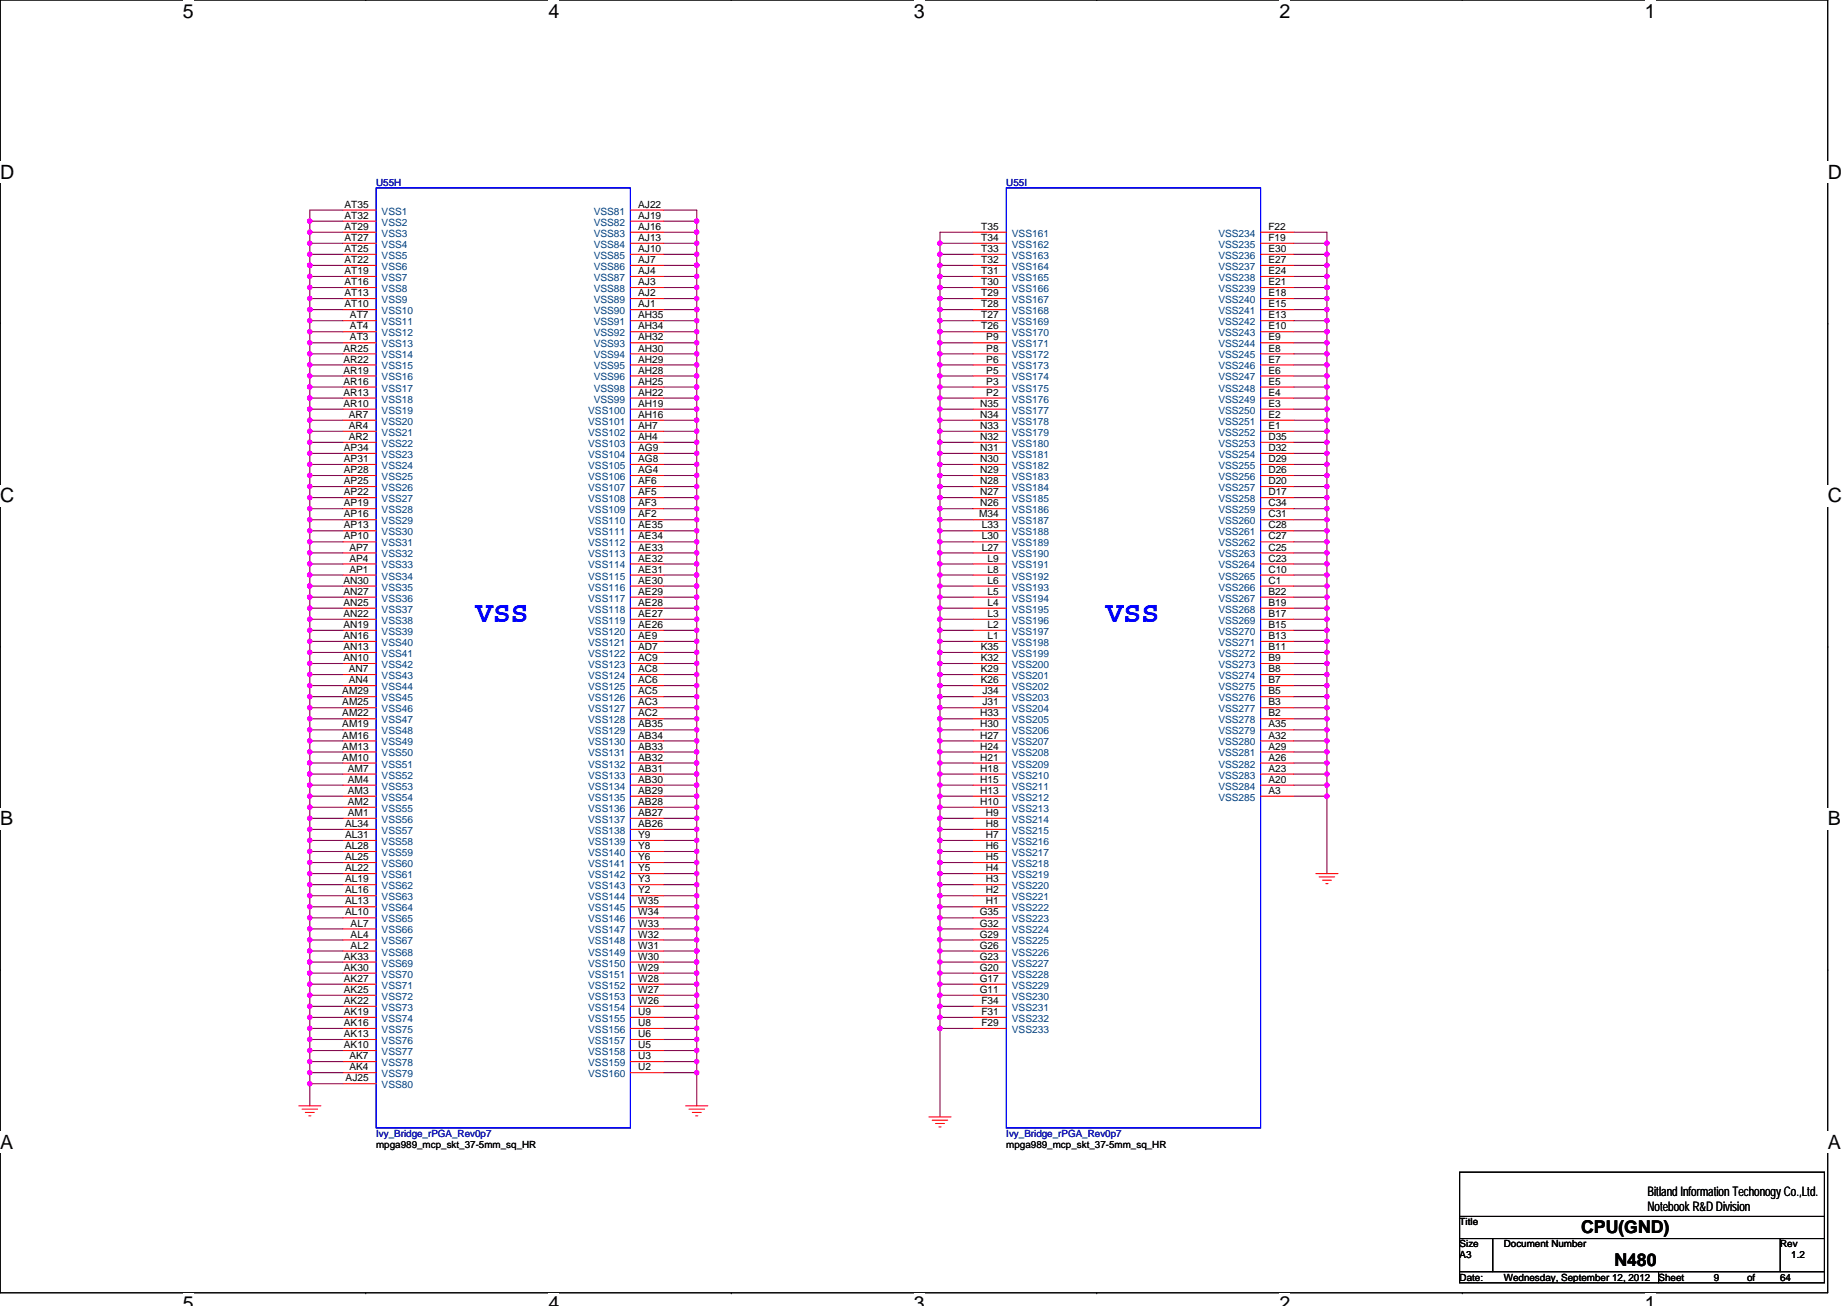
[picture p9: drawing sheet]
<svg xmlns="http://www.w3.org/2000/svg" width="297mm" height="210mm" viewBox="0 0 297 210" stroke-linecap="round" stroke-linejoin="round" font-family="sans-serif">
<defs><g id="words">
<g font-size="4.8" fill="#00f">
<text x="76.5" y="100">VSS</text>
<text x="177.8" y="100">VSS</text>
</g>
<g font-size="3.2">
<text x="29.4" y="2.8">5</text>
<text x="88.2" y="2.8">4</text>
<text x="147" y="2.8">3</text>
<text x="205.8" y="2.8">2</text>
<text x="264.5" y="2.8">1</text>
<text x="0" y="28.8">D</text>
<text x="293.9" y="28.8">D</text>
<text x="0" y="80.8">C</text>
<text x="293.9" y="80.8">C</text>
<text x="0" y="132.7">B</text>
<text x="293.9" y="132.7">B</text>
<text x="0" y="184.7">A</text>
<text x="293.9" y="184.7">A</text>
<text x="29.4" y="210.7">5</text>
<text x="88.2" y="210.7">4</text>
<text x="147" y="210.7">3</text>
<text x="205.8" y="210.7">2</text>
<text x="264.5" y="210.7">1</text>
</g>
<g font-size="2.8">
<text x="254.3" y="198.2">CPU(GND)</text>
<text x="259.6" y="203.6">N480</text>
</g>
<g font-size="2.1">
<text x="265" y="192.2">Bitland Information Techonogy Co.,Ltd.</text>
<text x="265" y="194.7">Notebook R&amp;D Division</text>
</g>
<g font-size="1.6" fill="#000080">
<text x="60.5" y="29.9">U55H</text>
<text x="161.8" y="29.9">U55I</text>
<text x="60.5" y="182.8">Ivy_Bridge_rPGA_Rev0p7</text>
<text x="161.8" y="182.8">Ivy_Bridge_rPGA_Rev0p7</text>
</g>
<g font-size="1.6">
<text x="55.4" y="33.4">AT35</text>
<text x="55.4" y="35.2">AT32</text>
<text x="102.6" y="33.4">AJ22</text>
<text x="102.6" y="35.2">AJ19</text>
<text x="55.4" y="37">AT29</text>
<text x="55.4" y="38.7">AT27</text>
<text x="55.4" y="40.5">AT25</text>
<text x="102.6" y="37">AJ16</text>
<text x="102.6" y="38.7">AJ13</text>
<text x="102.6" y="40.5">AJ10</text>
<text x="157.8" y="37">T35</text>
<text x="157.8" y="38.7">T34</text>
<text x="157.8" y="40.5">T33</text>
<text x="204" y="37">F22</text>
<text x="204" y="38.7">F19</text>
<text x="204" y="40.5">E30</text>
<text x="55.4" y="42.3">AT22</text>
<text x="55.4" y="44.1">AT19</text>
<text x="55.4" y="45.8">AT16</text>
<text x="55.4" y="47.6">AT13</text>
<text x="102.6" y="42.3">AJ7</text>
<text x="102.6" y="44.1">AJ4</text>
<text x="102.6" y="45.8">AJ3</text>
<text x="102.6" y="47.6">AJ2</text>
<text x="157.8" y="42.3">T32</text>
<text x="157.8" y="44.1">T31</text>
<text x="157.8" y="45.8">T30</text>
<text x="157.8" y="47.6">T29</text>
<text x="204" y="42.3">E27</text>
<text x="204" y="44.1">E24</text>
<text x="204" y="45.8">E21</text>
<text x="204" y="47.6">E18</text>
<text x="55.4" y="49.4">AT10</text>
<text x="56.3" y="51.2">AT7</text>
<text x="56.3" y="53">AT4</text>
<text x="102.6" y="49.4">AJ1</text>
<text x="102.6" y="51.2">AH35</text>
<text x="102.6" y="53">AH34</text>
<text x="157.8" y="49.4">T28</text>
<text x="157.8" y="51.2">T27</text>
<text x="157.8" y="53">T26</text>
<text x="204" y="49.4">E15</text>
<text x="204" y="51.2">E13</text>
<text x="204" y="53">E10</text>
<text x="55.2" y="56.5">AR25</text>
<text x="55.2" y="58.3">AR22</text>
<text x="56.3" y="54.7">AT3</text>
<text x="102.6" y="54.7">AH32</text>
<text x="102.6" y="56.5">AH30</text>
<text x="102.6" y="58.3">AH29</text>
<text x="158.6" y="54.7">P9</text>
<text x="158.6" y="56.5">P8</text>
<text x="158.6" y="58.3">P6</text>
<text x="204" y="54.7">E9</text>
<text x="204" y="56.5">E8</text>
<text x="204" y="58.3">E7</text>
<text x="55.2" y="60.1">AR19</text>
<text x="55.2" y="61.8">AR16</text>
<text x="55.2" y="63.6">AR13</text>
<text x="55.2" y="65.4">AR10</text>
<text x="102.6" y="60.1">AH28</text>
<text x="102.6" y="61.8">AH25</text>
<text x="102.6" y="63.6">AH22</text>
<text x="102.6" y="65.4">AH19</text>
<text x="157.6" y="65.4">N35</text>
<text x="158.6" y="60.1">P5</text>
<text x="158.6" y="61.8">P3</text>
<text x="158.6" y="63.6">P2</text>
<text x="204" y="60.1">E6</text>
<text x="204" y="61.8">E5</text>
<text x="204" y="63.6">E4</text>
<text x="204" y="65.4">E3</text>
<text x="56.1" y="67.2">AR7</text>
<text x="56.1" y="69">AR4</text>
<text x="56.1" y="70.7">AR2</text>
<text x="102.6" y="67.2">AH16</text>
<text x="102.6" y="69">AH7</text>
<text x="102.6" y="70.7">AH4</text>
<text x="157.6" y="67.2">N34</text>
<text x="157.6" y="69">N33</text>
<text x="157.6" y="70.7">N32</text>
<text x="204" y="67.2">E2</text>
<text x="204" y="69">E1</text>
<text x="204" y="70.7">D35</text>
<text x="55.3" y="72.5">AP34</text>
<text x="55.3" y="74.3">AP31</text>
<text x="55.3" y="76.1">AP28</text>
<text x="55.3" y="77.9">AP25</text>
<text x="102.6" y="72.5">AG9</text>
<text x="102.6" y="74.3">AG8</text>
<text x="102.6" y="76.1">AG4</text>
<text x="102.6" y="77.9">AF6</text>
<text x="157.6" y="72.5">N31</text>
<text x="157.6" y="74.3">N30</text>
<text x="157.6" y="76.1">N29</text>
<text x="157.6" y="77.9">N28</text>
<text x="204" y="72.5">D32</text>
<text x="204" y="74.3">D29</text>
<text x="204" y="76.1">D26</text>
<text x="204" y="77.9">D20</text>
<text x="55.3" y="79.6">AP22</text>
<text x="55.3" y="81.4">AP19</text>
<text x="55.3" y="83.2">AP16</text>
<text x="102.6" y="79.6">AF5</text>
<text x="102.6" y="81.4">AF3</text>
<text x="102.6" y="83.2">AF2</text>
<text x="157.5" y="83.2">M34</text>
<text x="157.6" y="79.6">N27</text>
<text x="157.6" y="81.4">N26</text>
<text x="204" y="79.6">D17</text>
<text x="204" y="81.4">C34</text>
<text x="204" y="83.2">C31</text>
<text x="55.3" y="85">AP13</text>
<text x="55.3" y="86.7">AP10</text>
<text x="56.2" y="88.5">AP7</text>
<text x="102.6" y="85">AE35</text>
<text x="102.6" y="86.7">AE34</text>
<text x="102.6" y="88.5">AE33</text>
<text x="157.9" y="85">L33</text>
<text x="157.9" y="86.7">L30</text>
<text x="157.9" y="88.5">L27</text>
<text x="204" y="85">C28</text>
<text x="204" y="86.7">C27</text>
<text x="204" y="88.5">C25</text>
<text x="55.2" y="93.9">AN30</text>
<text x="55.2" y="95.6">AN27</text>
<text x="56.2" y="90.3">AP4</text>
<text x="56.2" y="92.1">AP1</text>
<text x="102.6" y="90.3">AE32</text>
<text x="102.6" y="92.1">AE31</text>
<text x="102.6" y="93.9">AE30</text>
<text x="102.6" y="95.6">AE29</text>
<text x="158.8" y="90.3">L9</text>
<text x="158.8" y="92.1">L8</text>
<text x="158.8" y="93.9">L6</text>
<text x="158.8" y="95.6">L5</text>
<text x="204" y="90.3">C23</text>
<text x="204" y="92.1">C10</text>
<text x="204" y="93.9">C1</text>
<text x="204" y="95.6">B22</text>
<text x="55.2" y="97.4">AN25</text>
<text x="55.2" y="99.2">AN22</text>
<text x="55.2" y="101">AN19</text>
<text x="102.6" y="97.4">AE28</text>
<text x="102.6" y="99.2">AE27</text>
<text x="102.6" y="101">AE26</text>
<text x="158.8" y="97.4">L4</text>
<text x="158.8" y="99.2">L3</text>
<text x="158.8" y="101">L2</text>
<text x="204" y="97.4">B19</text>
<text x="204" y="99.2">B17</text>
<text x="204" y="101">B15</text>
<text x="55.2" y="102.7">AN16</text>
<text x="55.2" y="104.5">AN13</text>
<text x="55.2" y="106.3">AN10</text>
<text x="102.6" y="102.7">AE9</text>
<text x="102.6" y="104.5">AD7</text>
<text x="102.6" y="106.3">AC9</text>
<text x="157.7" y="104.5">K35</text>
<text x="157.7" y="106.3">K32</text>
<text x="158.8" y="102.7">L1</text>
<text x="204" y="102.7">B13</text>
<text x="204" y="104.5">B11</text>
<text x="204" y="106.3">B9</text>
<text x="55.1" y="111.6">AM29</text>
<text x="55.1" y="113.4">AM25</text>
<text x="56.1" y="108.1">AN7</text>
<text x="56.1" y="109.9">AN4</text>
<text x="102.6" y="108.1">AC8</text>
<text x="102.6" y="109.9">AC6</text>
<text x="102.6" y="111.6">AC5</text>
<text x="102.6" y="113.4">AC3</text>
<text x="157.7" y="108.1">K29</text>
<text x="157.7" y="109.9">K26</text>
<text x="158" y="111.6">J34</text>
<text x="158" y="113.4">J31</text>
<text x="204" y="108.1">B8</text>
<text x="204" y="109.9">B7</text>
<text x="204" y="111.6">B5</text>
<text x="204" y="113.4">B3</text>
<text x="55.1" y="115.2">AM22</text>
<text x="55.1" y="117">AM19</text>
<text x="55.1" y="118.7">AM16</text>
<text x="102.6" y="115.2">AC2</text>
<text x="102.6" y="117">AB35</text>
<text x="102.6" y="118.7">AB34</text>
<text x="157.6" y="115.2">H33</text>
<text x="157.6" y="117">H30</text>
<text x="157.6" y="118.7">H27</text>
<text x="204" y="115.2">B2</text>
<text x="204" y="117">A35</text>
<text x="204" y="118.7">A32</text>
<text x="55.1" y="120.5">AM13</text>
<text x="55.1" y="122.3">AM10</text>
<text x="55.9" y="124.1">AM7</text>
<text x="55.9" y="125.9">AM4</text>
<text x="102.6" y="120.5">AB33</text>
<text x="102.6" y="122.3">AB32</text>
<text x="102.6" y="124.1">AB31</text>
<text x="102.6" y="125.9">AB30</text>
<text x="157.6" y="120.5">H24</text>
<text x="157.6" y="122.3">H21</text>
<text x="157.6" y="124.1">H18</text>
<text x="157.6" y="125.9">H15</text>
<text x="204" y="120.5">A29</text>
<text x="204" y="122.3">A26</text>
<text x="204" y="124.1">A23</text>
<text x="204" y="125.9">A20</text>
<text x="55.9" y="127.6">AM3</text>
<text x="55.9" y="129.4">AM2</text>
<text x="55.9" y="131.2">AM1</text>
<text x="102.6" y="127.6">AB29</text>
<text x="102.6" y="129.4">AB28</text>
<text x="102.6" y="131.2">AB27</text>
<text x="157.6" y="127.6">H13</text>
<text x="157.6" y="129.4">H10</text>
<text x="158.5" y="131.2">H9</text>
<text x="204" y="127.6">A3</text>
<text x="55.5" y="133">AL34</text>
<text x="55.5" y="134.7">AL31</text>
<text x="55.5" y="136.5">AL28</text>
<text x="102.6" y="133">AB26</text>
<text x="102.6" y="134.7">Y9</text>
<text x="102.6" y="136.5">Y8</text>
<text x="158.5" y="133">H8</text>
<text x="158.5" y="134.7">H7</text>
<text x="158.5" y="136.5">H6</text>
<text x="55.5" y="138.3">AL25</text>
<text x="55.5" y="140.1">AL22</text>
<text x="55.5" y="141.9">AL19</text>
<text x="55.5" y="143.6">AL16</text>
<text x="102.6" y="138.3">Y6</text>
<text x="102.6" y="140.1">Y5</text>
<text x="102.6" y="141.9">Y3</text>
<text x="102.6" y="143.6">Y2</text>
<text x="158.5" y="138.3">H5</text>
<text x="158.5" y="140.1">H4</text>
<text x="158.5" y="141.9">H3</text>
<text x="158.5" y="143.6">H2</text>
<text x="55.5" y="145.4">AL13</text>
<text x="55.5" y="147.2">AL10</text>
<text x="56.4" y="149">AL7</text>
<text x="102.6" y="145.4">W35</text>
<text x="102.6" y="147.2">W34</text>
<text x="102.6" y="149">W33</text>
<text x="157.6" y="147.2">G35</text>
<text x="157.6" y="149">G32</text>
<text x="158.5" y="145.4">H1</text>
<text x="55.3" y="154.3">AK33</text>
<text x="56.4" y="150.7">AL4</text>
<text x="56.4" y="152.5">AL2</text>
<text x="102.6" y="150.7">W32</text>
<text x="102.6" y="152.5">W31</text>
<text x="102.6" y="154.3">W30</text>
<text x="157.6" y="150.7">G29</text>
<text x="157.6" y="152.5">G26</text>
<text x="157.6" y="154.3">G23</text>
<text x="55.3" y="156.1">AK30</text>
<text x="55.3" y="157.9">AK27</text>
<text x="55.3" y="159.6">AK25</text>
<text x="55.3" y="161.4">AK22</text>
<text x="102.6" y="156.1">W29</text>
<text x="102.6" y="157.9">W28</text>
<text x="102.6" y="159.6">W27</text>
<text x="102.6" y="161.4">W26</text>
<text x="157.6" y="156.1">G20</text>
<text x="157.6" y="157.9">G17</text>
<text x="157.6" y="159.6">G11</text>
<text x="157.8" y="161.4">F34</text>
<text x="55.3" y="163.2">AK19</text>
<text x="55.3" y="165">AK16</text>
<text x="55.3" y="166.8">AK13</text>
<text x="102.6" y="163.2">U9</text>
<text x="102.6" y="165">U8</text>
<text x="102.6" y="166.8">U6</text>
<text x="157.8" y="163.2">F31</text>
<text x="157.8" y="165">F29</text>
<text x="55.3" y="168.5">AK10</text>
<text x="55.6" y="173.9">AJ25</text>
<text x="56.2" y="170.3">AK7</text>
<text x="56.2" y="172.1">AK4</text>
<text x="102.6" y="168.5">U5</text>
<text x="102.6" y="170.3">U3</text>
<text x="102.6" y="172.1">U2</text>
<text x="60.5" y="184.6">mpga989_mcp_skt_37-5mm_sq_HR</text>
<text x="161.8" y="184.6">mpga989_mcp_skt_37-5mm_sq_HR</text>
<text x="234.7" y="197">Title</text>
<text x="234.7" y="202.3">A3</text>
<text x="234.7" y="200.6">Size</text>
<text x="241.8" y="200.6">Document Number</text>
<text x="286.3" y="200.6">Rev</text>
<text x="288.1" y="202.3">1.2</text>
<text x="234.7" y="205.9">Date:</text>
<text x="241.8" y="205.9">Wednesday, September 12, 2012</text>
<text x="266.7" y="205.9">Sheet</text>
<text x="275.6" y="205.9">9</text>
<text x="281" y="205.9">of</text>
<text x="286.3" y="205.9">64</text>
</g>
<g font-size="1.6" fill="#004080">
<text x="61.4" y="34.5">VSS1</text>
<text x="95.5" y="34.5">VSS81</text>
<text x="61.4" y="36.3">VSS2</text>
<text x="61.4" y="38.1">VSS3</text>
<text x="61.4" y="39.8">VSS4</text>
<text x="61.4" y="41.6">VSS5</text>
<text x="95.5" y="36.3">VSS82</text>
<text x="95.5" y="38.1">VSS83</text>
<text x="95.5" y="39.8">VSS84</text>
<text x="95.5" y="41.6">VSS85</text>
<text x="162.7" y="38.1">VSS161</text>
<text x="162.7" y="39.8">VSS162</text>
<text x="162.7" y="41.6">VSS163</text>
<text x="195.9" y="38.1">VSS234</text>
<text x="195.9" y="39.8">VSS235</text>
<text x="195.9" y="41.6">VSS236</text>
<text x="61.4" y="43.4">VSS6</text>
<text x="61.4" y="45.2">VSS7</text>
<text x="61.4" y="46.9">VSS8</text>
<text x="95.5" y="43.4">VSS86</text>
<text x="95.5" y="45.2">VSS87</text>
<text x="95.5" y="46.9">VSS88</text>
<text x="162.7" y="43.4">VSS164</text>
<text x="162.7" y="45.2">VSS165</text>
<text x="162.7" y="46.9">VSS166</text>
<text x="195.9" y="43.4">VSS237</text>
<text x="195.9" y="45.2">VSS238</text>
<text x="195.9" y="46.9">VSS239</text>
<text x="61.4" y="48.7">VSS9</text>
<text x="61.4" y="50.5">VSS10</text>
<text x="61.4" y="52.3">VSS11</text>
<text x="95.5" y="48.7">VSS89</text>
<text x="95.5" y="50.5">VSS90</text>
<text x="95.5" y="52.3">VSS91</text>
<text x="162.7" y="48.7">VSS167</text>
<text x="162.7" y="50.5">VSS168</text>
<text x="162.7" y="52.3">VSS169</text>
<text x="195.9" y="48.7">VSS240</text>
<text x="195.9" y="50.5">VSS241</text>
<text x="195.9" y="52.3">VSS242</text>
<text x="61.4" y="54.1">VSS12</text>
<text x="61.4" y="55.8">VSS13</text>
<text x="61.4" y="57.6">VSS14</text>
<text x="61.4" y="59.4">VSS15</text>
<text x="95.5" y="54.1">VSS92</text>
<text x="95.5" y="55.8">VSS93</text>
<text x="95.5" y="57.6">VSS94</text>
<text x="95.5" y="59.4">VSS95</text>
<text x="162.7" y="54.1">VSS170</text>
<text x="162.7" y="55.8">VSS171</text>
<text x="162.7" y="57.6">VSS172</text>
<text x="162.7" y="59.4">VSS173</text>
<text x="195.9" y="54.1">VSS243</text>
<text x="195.9" y="55.8">VSS244</text>
<text x="195.9" y="57.6">VSS245</text>
<text x="195.9" y="59.4">VSS246</text>
<text x="61.4" y="61.2">VSS16</text>
<text x="61.4" y="62.9">VSS17</text>
<text x="61.4" y="64.7">VSS18</text>
<text x="95.5" y="61.2">VSS96</text>
<text x="95.5" y="62.9">VSS98</text>
<text x="95.5" y="64.7">VSS99</text>
<text x="162.7" y="61.2">VSS174</text>
<text x="162.7" y="62.9">VSS175</text>
<text x="162.7" y="64.7">VSS176</text>
<text x="195.9" y="61.2">VSS247</text>
<text x="195.9" y="62.9">VSS248</text>
<text x="195.9" y="64.7">VSS249</text>
<text x="61.4" y="66.5">VSS19</text>
<text x="61.4" y="68.3">VSS20</text>
<text x="61.4" y="70.1">VSS21</text>
<text x="61.4" y="71.8">VSS22</text>
<text x="94.6" y="66.5">VSS100</text>
<text x="94.6" y="68.3">VSS101</text>
<text x="94.6" y="70.1">VSS102</text>
<text x="94.6" y="71.8">VSS103</text>
<text x="162.7" y="66.5">VSS177</text>
<text x="162.7" y="68.3">VSS178</text>
<text x="162.7" y="70.1">VSS179</text>
<text x="162.7" y="71.8">VSS180</text>
<text x="195.9" y="66.5">VSS250</text>
<text x="195.9" y="68.3">VSS251</text>
<text x="195.9" y="70.1">VSS252</text>
<text x="195.9" y="71.8">VSS253</text>
<text x="61.4" y="73.6">VSS23</text>
<text x="61.4" y="75.4">VSS24</text>
<text x="61.4" y="77.2">VSS25</text>
<text x="94.6" y="73.6">VSS104</text>
<text x="94.6" y="75.4">VSS105</text>
<text x="94.6" y="77.2">VSS106</text>
<text x="162.7" y="73.6">VSS181</text>
<text x="162.7" y="75.4">VSS182</text>
<text x="162.7" y="77.2">VSS183</text>
<text x="195.9" y="73.6">VSS254</text>
<text x="195.9" y="75.4">VSS255</text>
<text x="195.9" y="77.2">VSS256</text>
<text x="61.4" y="79">VSS26</text>
<text x="61.4" y="80.7">VSS27</text>
<text x="61.4" y="82.5">VSS28</text>
<text x="94.6" y="79">VSS107</text>
<text x="94.6" y="80.7">VSS108</text>
<text x="94.6" y="82.5">VSS109</text>
<text x="162.7" y="79">VSS184</text>
<text x="162.7" y="80.7">VSS185</text>
<text x="162.7" y="82.5">VSS186</text>
<text x="195.9" y="79">VSS257</text>
<text x="195.9" y="80.7">VSS258</text>
<text x="195.9" y="82.5">VSS259</text>
<text x="61.4" y="84.3">VSS29</text>
<text x="61.4" y="86.1">VSS30</text>
<text x="61.4" y="87.8">VSS31</text>
<text x="61.4" y="89.6">VSS32</text>
<text x="94.6" y="84.3">VSS110</text>
<text x="94.6" y="86.1">VSS111</text>
<text x="94.6" y="87.8">VSS112</text>
<text x="94.6" y="89.6">VSS113</text>
<text x="162.7" y="84.3">VSS187</text>
<text x="162.7" y="86.1">VSS188</text>
<text x="162.7" y="87.8">VSS189</text>
<text x="162.7" y="89.6">VSS190</text>
<text x="195.9" y="84.3">VSS260</text>
<text x="195.9" y="86.1">VSS261</text>
<text x="195.9" y="87.8">VSS262</text>
<text x="195.9" y="89.6">VSS263</text>
<text x="61.4" y="91.4">VSS33</text>
<text x="61.4" y="93.2">VSS34</text>
<text x="61.4" y="95">VSS35</text>
<text x="94.6" y="91.4">VSS114</text>
<text x="94.6" y="93.2">VSS115</text>
<text x="94.6" y="95">VSS116</text>
<text x="162.7" y="91.4">VSS191</text>
<text x="162.7" y="93.2">VSS192</text>
<text x="162.7" y="95">VSS193</text>
<text x="195.9" y="91.4">VSS264</text>
<text x="195.9" y="93.2">VSS265</text>
<text x="195.9" y="95">VSS266</text>
<text x="61.4" y="96.7">VSS36</text>
<text x="61.4" y="98.5">VSS37</text>
<text x="61.4" y="100.3">VSS38</text>
<text x="94.6" y="96.7">VSS117</text>
<text x="94.6" y="98.5">VSS118</text>
<text x="94.6" y="100.3">VSS119</text>
<text x="162.7" y="96.7">VSS194</text>
<text x="162.7" y="98.5">VSS195</text>
<text x="162.7" y="100.3">VSS196</text>
<text x="195.9" y="96.7">VSS267</text>
<text x="195.9" y="98.5">VSS268</text>
<text x="195.9" y="100.3">VSS269</text>
<text x="61.4" y="102.1">VSS39</text>
<text x="61.4" y="103.8">VSS40</text>
<text x="61.4" y="105.6">VSS41</text>
<text x="61.4" y="107.4">VSS42</text>
<text x="94.6" y="102.1">VSS120</text>
<text x="94.6" y="103.8">VSS121</text>
<text x="94.6" y="105.6">VSS122</text>
<text x="94.6" y="107.4">VSS123</text>
<text x="162.7" y="102.1">VSS197</text>
<text x="162.7" y="103.8">VSS198</text>
<text x="162.7" y="105.6">VSS199</text>
<text x="162.7" y="107.4">VSS200</text>
<text x="195.9" y="102.1">VSS270</text>
<text x="195.9" y="103.8">VSS271</text>
<text x="195.9" y="105.6">VSS272</text>
<text x="195.9" y="107.4">VSS273</text>
<text x="61.4" y="109.2">VSS43</text>
<text x="61.4" y="111">VSS44</text>
<text x="61.4" y="112.7">VSS45</text>
<text x="94.6" y="109.2">VSS124</text>
<text x="94.6" y="111">VSS125</text>
<text x="94.6" y="112.7">VSS126</text>
<text x="162.7" y="109.2">VSS201</text>
<text x="162.7" y="111">VSS202</text>
<text x="162.7" y="112.7">VSS203</text>
<text x="195.9" y="109.2">VSS274</text>
<text x="195.9" y="111">VSS275</text>
<text x="195.9" y="112.7">VSS276</text>
<text x="61.4" y="114.5">VSS46</text>
<text x="61.4" y="116.3">VSS47</text>
<text x="61.4" y="118.1">VSS48</text>
<text x="61.4" y="119.8">VSS49</text>
<text x="94.6" y="114.5">VSS127</text>
<text x="94.6" y="116.3">VSS128</text>
<text x="94.6" y="118.1">VSS129</text>
<text x="94.6" y="119.8">VSS130</text>
<text x="162.7" y="114.5">VSS204</text>
<text x="162.7" y="116.3">VSS205</text>
<text x="162.7" y="118.1">VSS206</text>
<text x="162.7" y="119.8">VSS207</text>
<text x="195.9" y="114.5">VSS277</text>
<text x="195.9" y="116.3">VSS278</text>
<text x="195.9" y="118.1">VSS279</text>
<text x="195.9" y="119.8">VSS280</text>
<text x="61.4" y="121.6">VSS50</text>
<text x="61.4" y="123.4">VSS51</text>
<text x="61.4" y="125.2">VSS52</text>
<text x="94.6" y="121.6">VSS131</text>
<text x="94.6" y="123.4">VSS132</text>
<text x="94.6" y="125.2">VSS133</text>
<text x="162.7" y="121.6">VSS208</text>
<text x="162.7" y="123.4">VSS209</text>
<text x="162.7" y="125.2">VSS210</text>
<text x="195.9" y="121.6">VSS281</text>
<text x="195.9" y="123.4">VSS282</text>
<text x="195.9" y="125.2">VSS283</text>
<text x="61.4" y="127">VSS53</text>
<text x="61.4" y="128.7">VSS54</text>
<text x="61.4" y="130.5">VSS55</text>
<text x="94.6" y="127">VSS134</text>
<text x="94.6" y="128.7">VSS135</text>
<text x="94.6" y="130.5">VSS136</text>
<text x="162.7" y="127">VSS211</text>
<text x="162.7" y="128.7">VSS212</text>
<text x="162.7" y="130.5">VSS213</text>
<text x="195.9" y="127">VSS284</text>
<text x="195.9" y="128.7">VSS285</text>
<text x="61.4" y="132.3">VSS56</text>
<text x="61.4" y="134.1">VSS57</text>
<text x="61.4" y="135.8">VSS58</text>
<text x="61.4" y="137.6">VSS59</text>
<text x="94.6" y="132.3">VSS137</text>
<text x="94.6" y="134.1">VSS138</text>
<text x="94.6" y="135.8">VSS139</text>
<text x="94.6" y="137.6">VSS140</text>
<text x="162.7" y="132.3">VSS214</text>
<text x="162.7" y="134.1">VSS215</text>
<text x="162.7" y="135.8">VSS216</text>
<text x="162.7" y="137.6">VSS217</text>
<text x="61.4" y="139.4">VSS60</text>
<text x="61.4" y="141.2">VSS61</text>
<text x="61.4" y="143">VSS62</text>
<text x="94.6" y="139.4">VSS141</text>
<text x="94.6" y="141.2">VSS142</text>
<text x="94.6" y="143">VSS143</text>
<text x="162.7" y="139.4">VSS218</text>
<text x="162.7" y="141.2">VSS219</text>
<text x="162.7" y="143">VSS220</text>
<text x="61.4" y="144.7">VSS63</text>
<text x="61.4" y="146.5">VSS64</text>
<text x="61.4" y="148.3">VSS65</text>
<text x="94.6" y="144.7">VSS144</text>
<text x="94.6" y="146.5">VSS145</text>
<text x="94.6" y="148.3">VSS146</text>
<text x="162.7" y="144.7">VSS221</text>
<text x="162.7" y="146.5">VSS222</text>
<text x="162.7" y="148.3">VSS223</text>
<text x="61.4" y="150.1">VSS66</text>
<text x="61.4" y="151.8">VSS67</text>
<text x="61.4" y="153.6">VSS68</text>
<text x="61.4" y="155.4">VSS69</text>
<text x="94.6" y="150.1">VSS147</text>
<text x="94.6" y="151.8">VSS148</text>
<text x="94.6" y="153.6">VSS149</text>
<text x="94.6" y="155.4">VSS150</text>
<text x="162.7" y="150.1">VSS224</text>
<text x="162.7" y="151.8">VSS225</text>
<text x="162.7" y="153.6">VSS226</text>
<text x="162.7" y="155.4">VSS227</text>
<text x="61.4" y="157.2">VSS70</text>
<text x="61.4" y="159">VSS71</text>
<text x="61.4" y="160.7">VSS72</text>
<text x="94.6" y="157.2">VSS151</text>
<text x="94.6" y="159">VSS152</text>
<text x="94.6" y="160.7">VSS153</text>
<text x="162.7" y="157.2">VSS228</text>
<text x="162.7" y="159">VSS229</text>
<text x="162.7" y="160.7">VSS230</text>
<text x="61.4" y="162.5">VSS73</text>
<text x="61.4" y="164.3">VSS74</text>
<text x="61.4" y="166.1">VSS75</text>
<text x="61.4" y="167.9">VSS76</text>
<text x="94.6" y="162.5">VSS154</text>
<text x="94.6" y="164.3">VSS155</text>
<text x="94.6" y="166.1">VSS156</text>
<text x="94.6" y="167.9">VSS157</text>
<text x="162.7" y="162.5">VSS231</text>
<text x="162.7" y="164.3">VSS232</text>
<text x="162.7" y="166.1">VSS233</text>
<text x="61.4" y="169.6">VSS77</text>
<text x="61.4" y="171.4">VSS78</text>
<text x="61.4" y="173.2">VSS79</text>
<text x="94.6" y="169.6">VSS158</text>
<text x="94.6" y="171.4">VSS159</text>
<text x="94.6" y="173.2">VSS160</text>
<text x="61.4" y="175">VSS80</text>
</g>
</g></defs>
<path d="M0 0h293.9v207.9h-293.9z" fill="none" stroke="#000" stroke-width=".17"/>
<g fill="#fff">
<path d="M29.4 0h1.8v3.5h-1.8z"/>
<path d="M29.4 207.9h1.8v2h-1.8z"/>
</g>
<path d="M58.8 0h.1M58.8 207.9h.1" fill="none" stroke="#000" stroke-width=".17"/>
<g fill="#fff">
<path d="M88.2 0h1.8v3.5h-1.8z"/>
<path d="M88.2 207.9h1.8v2h-1.8z"/>
</g>
<path d="M117.6 0h.1M117.6 207.9h.1" fill="none" stroke="#000" stroke-width=".17"/>
<g fill="#fff">
<path d="M147 0h1.7v3.5h-1.7z"/>
<path d="M147 207.9h1.7v2h-1.7z"/>
</g>
<path d="M176.4 0h.1M176.4 207.9h.1" fill="none" stroke="#000" stroke-width=".17"/>
<g fill="#fff">
<path d="M205.8 0h1.7v3.5h-1.7z"/>
<path d="M205.8 207.9h1.7v2h-1.7z"/>
</g>
<path d="M235.2 0h.1M235.2 207.9h.1" fill="none" stroke="#000" stroke-width=".17"/>
<g fill="#fff">
<path d="M264.5 0h1.8v3.5h-1.8z"/>
<path d="M264.5 207.9h1.8v2h-1.8z"/>
<path d="M0 26h2.3v3.5h-2.3z"/>
<path d="M293.9 26h2.3v3.5h-2.3z"/>
<path d="M0 77.9h2.3v3.5h-2.3z"/>
<path d="M293.9 77.9h2.3v3.5h-2.3z"/>
</g>
<path d="M0 52h.1M293.9 52h.1" fill="none" stroke="#000" stroke-width=".17"/>
<g fill="#fff">
<path d="M0 129.9h2.1v3.5h-2.1z"/>
<path d="M293.9 129.9h2.1v3.5h-2.1z"/>
</g>
<path d="M0 103.9h.1M293.9 103.9h.1" fill="none" stroke="#000" stroke-width=".17"/>
<g fill="#fff">
<path d="M0 181.9h2.2v3.5h-2.2z"/>
<path d="M293.9 181.9h2.2v3.5h-2.2z"/>
</g>
<path d="M0 155.9h.1M293.9 155.9h.1M234.7 188.5h58.7v17.7h-58.7zM234.7 195.6h58.7M234.7 199.1h58.7M240.1 199.1v5.4M286.3 199.1v5.4M234.7 204.5h58.7M266.7 204.5v1.7" fill="none" stroke="#000" stroke-width=".17"/>
<g fill="none" stroke="#800040" stroke-width=".17">
<path d="M49.8 35.6h5.4M49.8 37.3h5.4M49.8 39.1h5.4M49.8 35.6v1.7M49.8 39.1v1.8M49.8 37.3v1.8M55.2 33.8h-5.4v1.8M106.7 33.8h5.4v1.8M106.7 35.6h5.4M106.7 37.3h5.4M106.7 39.1h5.4M112.1 35.6v1.7"/>
<path d="M112.1 39.1v1.8M112.1 37.3v1.8M151.2 39.1h5.3M151.2 39.1v1.8M156.5 37.3h-5.3v1.8M208.1 37.3h5.3v1.8M208.1 39.1h5.3M213.4 39.1v1.8M49.8 40.9h5.4M49.8 42.7h5.4M49.8 44.4h5.4M49.8 46.2h5.4"/>
<path d="M49.8 48h5.4M49.8 49.8h5.4M49.8 51.6h5.4M49.8 53.3h5.4M49.8 55.1h5.4M49.8 56.9h5.4M49.8 58.7h5.4M49.8 40.9v1.8M49.8 42.7v1.7M49.8 46.2v1.8M49.8 44.5v1.7M49.8 49.8v1.8"/>
<path d="M49.8 53.3v1.8M49.8 58.7v1.8M49.8 48v1.8M49.8 51.6v1.7M49.8 55.1v1.8M49.8 56.9v1.8M106.7 40.9h5.4M106.7 42.7h5.4M106.7 44.4h5.4M106.7 46.2h5.4M106.7 48h5.4M106.7 49.8h5.4"/>
<path d="M106.7 51.6h5.4M106.7 53.3h5.4M106.7 55.1h5.4M106.7 56.9h5.4M106.7 58.7h5.4M112.1 40.9v1.8M112.1 42.7v1.7M112.1 46.2v1.8M112.1 44.4v1.8M112.1 49.8v1.8M112.1 53.3v1.8M112.1 58.7v1.8"/>
<path d="M112.1 48v1.8M112.1 51.6v1.7M112.1 55.1v1.8M112.1 56.9v1.8M151.2 42.7v1.7M151.2 49.8v1.8M151.2 48v1.8M151.2 53.3v1.8M151.2 56.9v1.8M151.2 51.6v1.7M151.2 55.1v1.8M151.2 58.7v1.8"/>
<path d="M151.2 40.9h5.3M151.2 42.7h5.3M151.2 44.4h5.3M151.2 46.2h5.3M151.2 48h5.3M151.2 49.8h5.3M151.2 51.6h5.3M151.2 53.3h5.3M151.2 55.1h5.3M151.2 56.9h5.3M151.2 58.7h5.3M151.2 44.4v1.8"/>
<path d="M151.2 46.2v1.8M151.2 40.9v1.8M208.1 40.9h5.3M208.1 42.7h5.3M208.1 44.4h5.3M208.1 46.2h5.3M208.1 48h5.3M208.1 49.8h5.3M208.1 51.6h5.3M208.1 53.3h5.3M208.1 55.1h5.3M208.1 56.9h5.3"/>
<path d="M208.1 58.7h5.3M213.4 42.7v1.7M213.4 44.4v1.8M213.4 46.2v1.8M213.4 49.8v1.8M213.4 40.9v1.8M213.4 48v1.8M213.4 53.3v1.8M213.4 56.9v1.8M213.4 51.6v1.7M213.4 55.1v1.8M213.4 58.7v1.8"/>
<path d="M49.8 60.5h5.4M49.8 62.2h5.4M49.8 64h5.4M49.8 65.8h5.4M49.8 67.6h5.4M49.8 69.3h5.4M49.8 71.1h5.4M49.8 72.9h5.4M49.8 74.7h5.4M49.8 76.5h5.4M49.8 78.2h5.4M49.8 71.1v1.8"/>
<path d="M49.8 74.7v1.8M49.8 62.2v1.8M49.8 60.5v1.7M49.8 67.6v1.7M49.8 65.8v1.8M49.8 69.3v1.8M49.8 64v1.8M49.8 72.9v1.8M49.8 76.5v1.7M49.8 78.2v1.8M106.7 60.5h5.4M106.7 62.2h5.4"/>
<path d="M106.7 64h5.4M106.7 65.8h5.4M106.7 67.6h5.4M106.7 69.3h5.4M106.7 71.1h5.4M106.7 72.9h5.4M106.7 74.7h5.4M106.7 76.5h5.4M106.7 78.2h5.4M112.1 71.1v1.8M112.1 74.7v1.8M112.1 62.2v1.8"/>
<path d="M112.1 60.5v1.7M112.1 67.6v1.7M112.1 65.8v1.8M112.1 69.3v1.8M112.1 64v1.8M112.1 72.9v1.8M112.1 76.5v1.7M112.1 78.2v1.8M151.2 78.2v1.8M151.2 62.2v1.8M151.2 65.8v1.8M151.2 64v1.8"/>
<path d="M151.2 71.1v1.8M151.2 69.3v1.8M151.2 72.9v1.8M151.2 67.6v1.7M151.2 76.5v1.7M151.2 60.5v1.7M151.2 60.5h5.3M151.2 62.2h5.3M151.2 64h5.3M151.2 65.8h5.3M151.2 67.6h5.3M151.2 69.3h5.3"/>
<path d="M151.2 71.1h5.3M151.2 72.9h5.3M151.2 74.7h5.3M151.2 76.5h5.3M151.2 78.2h5.3M151.2 74.7v1.8M208.1 60.5h5.3M208.1 62.2h5.3M208.1 64h5.3M208.1 65.8h5.3M208.1 67.6h5.3M208.1 69.3h5.3"/>
<path d="M208.1 71.1h5.3M208.1 72.9h5.3M208.1 74.7h5.3M208.1 76.5h5.3M208.1 78.2h5.3M213.4 74.7v1.8M213.4 78.2v1.8M213.4 62.2v1.8M213.4 65.8v1.8M213.4 64v1.8M213.4 71.1v1.8M213.4 69.3v1.8"/>
<path d="M213.4 72.9v1.8M213.4 67.6v1.7M213.4 76.5v1.7M213.4 60.5v1.7M49.8 80h5.4M49.8 81.8h5.4M49.8 83.6h5.4M49.8 85.3h5.4M49.8 87.1h5.4M49.8 88.9h5.4M49.8 90.7h5.4M49.8 92.5h5.4"/>
<path d="M49.8 94.2h5.4M49.8 96h5.4M49.8 97.8h5.4M49.8 99.6h5.4M49.8 97.8v1.8M49.8 80v1.8M49.8 83.6v1.7M49.8 85.3v1.8M49.8 99.6v1.7M49.8 90.7v1.8M49.8 87.1v1.8M49.8 94.2v1.8"/>
<path d="M49.8 88.9v1.8M49.8 92.5v1.7M49.8 81.8v1.8M49.8 96v1.8M106.7 80h5.4M106.7 81.8h5.4M106.7 83.6h5.4M106.7 85.3h5.4M106.7 87.1h5.4M106.7 88.9h5.4M106.7 90.7h5.4M106.7 92.5h5.4"/>
<path d="M106.7 94.2h5.4M106.7 96h5.4M106.7 97.8h5.4M106.7 99.6h5.4M112.1 97.8v1.8M112.1 80v1.8M112.1 83.6v1.7M112.1 85.3v1.8M112.1 99.6v1.7M112.1 90.7v1.8M112.1 87.1v1.8M112.1 94.2v1.8"/>
<path d="M112.1 88.9v1.8M112.1 92.5v1.7M112.1 81.8v1.8M112.1 96v1.8M151.2 83.6v1.7M151.2 87.1v1.8M151.2 88.9v1.8M151.2 80v1.8M151.2 94.2v1.8M151.2 90.7v1.8M151.2 81.8v1.8M151.2 97.8v1.8"/>
<path d="M151.2 92.5v1.7M151.2 96v1.8M151.2 85.3v1.8M151.2 99.6v1.7M151.2 80h5.3M151.2 81.8h5.3M151.2 83.6h5.3M151.2 85.3h5.3M151.2 87.1h5.3M151.2 88.9h5.3M151.2 90.7h5.3M151.2 92.5h5.3"/>
<path d="M151.2 94.2h5.3M151.2 96h5.3M151.2 97.8h5.3M151.2 99.6h5.3M208.1 80h5.3M208.1 81.8h5.3M208.1 83.6h5.3M208.1 85.3h5.3M208.1 87.1h5.3M208.1 88.9h5.3M208.1 90.7h5.3M208.1 92.5h5.3"/>
<path d="M208.1 94.2h5.3M208.1 96h5.3M208.1 97.8h5.3M208.1 99.6h5.3M213.4 83.6v1.7M213.4 87.1v1.8M213.4 88.9v1.8M213.4 80v1.8M213.4 94.2v1.8M213.4 90.7v1.8M213.4 81.8v1.8M213.4 97.8v1.8"/>
<path d="M213.4 92.5v1.7M213.4 96v1.8M213.4 85.3v1.8M213.4 99.6v1.7M49.8 101.3h5.4M49.8 103.1h5.4M49.8 104.9h5.4M49.8 106.7h5.4M49.8 108.5h5.4M49.8 110.2h5.4M49.8 112h5.4M49.8 113.8h5.4"/>
<path d="M49.8 115.6h5.4M49.8 117.3h5.4M49.8 119.1h5.4M49.8 103.1v1.8M49.8 101.3v1.8M49.8 104.9v1.8M49.8 106.7v1.8M49.8 110.2v1.8M49.8 113.8v1.8M49.8 117.3v1.8M49.8 119.1v1.8M49.8 112v1.8"/>
<path d="M49.8 108.5v1.7M49.8 115.6v1.7M106.7 101.3h5.4M106.7 103.1h5.4M106.7 104.9h5.4M106.7 106.7h5.4M106.7 108.5h5.4M106.7 110.2h5.4M106.7 112h5.4M106.7 113.8h5.4M106.7 115.6h5.4M106.7 117.3h5.4"/>
<path d="M106.7 119.1h5.4M112.1 103.1v1.8M112.1 101.3v1.8M112.1 104.9v1.8M112.1 106.7v1.8M112.1 110.2v1.8M112.1 113.8v1.8M112.1 117.3v1.8M112.1 119.1v1.8M112.1 112v1.8M112.1 108.5v1.7M112.1 115.6v1.7"/>
<path d="M151.2 106.7v1.8M151.2 101.3v1.8M151.2 103.1v1.8M151.2 104.9v1.8M151.2 108.5v1.7M151.2 110.2v1.8M151.2 113.8v1.8M151.2 117.3v1.8M151.2 115.6v1.7M151.2 112v1.8M151.2 119.1v1.8M151.2 101.3h5.3"/>
<path d="M151.2 103.1h5.3M151.2 104.9h5.3M151.2 106.7h5.3M151.2 108.5h5.3M151.2 110.2h5.3M151.2 112h5.3M151.2 113.8h5.3M151.2 115.6h5.3M151.2 117.3h5.3M151.2 119.1h5.3M208.1 101.3h5.3M208.1 103.1h5.3"/>
<path d="M208.1 104.9h5.3M208.1 106.7h5.3M208.1 108.5h5.3M208.1 110.2h5.3M208.1 112h5.3M208.1 113.8h5.3M208.1 115.6h5.3M208.1 117.3h5.3M208.1 119.1h5.3M213.4 106.7v1.8M213.4 101.3v1.8M213.4 103.1v1.8"/>
<path d="M213.4 104.9v1.8M213.4 108.5v1.7M213.4 110.2v1.8M213.4 113.8v1.8M213.4 117.3v1.8M213.4 115.6v1.7M213.4 112v1.8M213.4 119.1v1.8M49.8 120.9h5.4M49.8 122.7h5.4M49.8 124.5h5.4M49.8 126.2h5.4"/>
<path d="M49.8 128h5.4M49.8 129.8h5.4M49.8 131.6h5.4M49.8 133.3h5.4M49.8 135.1h5.4M49.8 136.9h5.4M49.8 138.7h5.4M49.8 131.6v1.7M49.8 124.5v1.7M49.8 126.2v1.8M49.8 122.7v1.8M49.8 120.9v1.8"/>
<path d="M49.8 129.8v1.8M49.8 128v1.8M49.8 138.7v1.8M49.8 135.1v1.8M49.8 133.4v1.7M49.8 136.9v1.8M106.7 120.9h5.4M106.7 122.7h5.4M106.7 124.5h5.4M106.7 126.2h5.4M106.7 128h5.4M106.7 129.8h5.4"/>
<path d="M106.7 131.6h5.4M106.7 133.3h5.4M106.7 135.1h5.4M106.7 136.9h5.4M106.7 138.7h5.4M112.1 131.6v1.7M112.1 124.5v1.7M112.1 126.2v1.8M112.1 122.7v1.8M112.1 120.9v1.8M112.1 129.8v1.8M112.1 128v1.8"/>
<path d="M112.1 138.7v1.8M112.1 135.1v1.8M112.1 136.9v1.8M112.1 133.4v1.7M151.2 135.1v1.8M151.2 128v1.8M151.2 129.8v1.8M151.2 120.9v1.8M151.2 122.7v1.8M151.2 126.2v1.8M151.2 124.5v1.7M151.2 133.4v1.7"/>
<path d="M151.2 131.6v1.7M151.2 138.7v1.8M151.2 136.9v1.8M151.2 120.9h5.3M151.2 122.7h5.3M151.2 124.5h5.3M151.2 126.2h5.3M151.2 128h5.3M151.2 129.8h5.3M151.2 131.6h5.3M151.2 133.4h5.3M151.2 135.1h5.3"/>
<path d="M151.2 136.9h5.3M151.2 138.7h5.3M208.1 120.9h5.3M208.1 122.7h5.3M208.1 124.5h5.3M208.1 126.2h5.3M208.1 128h5.3M213.4 120.9v1.8M213.4 122.7v1.8M213.4 126.2v1.8M213.4 124.5v1.7M213.4 128v12.5"/>
<path d="M49.8 158.2h5.4M49.8 152.9h5.4M49.8 154.7h5.4M49.8 156.5h5.4M49.8 140.5h5.4M49.8 142.2h5.4M49.8 144h5.4M49.8 145.8h5.4M49.8 147.6h5.4M49.8 149.4h5.4M49.8 151.1h5.4M49.8 158.2v1.8"/>
<path d="M49.8 144v1.8M49.8 147.6v1.8M49.8 145.8v1.8M49.8 142.2v1.8M49.8 140.5v1.7M49.8 149.4v1.7M49.8 151.1v1.8M49.8 156.5v1.7M49.8 154.7v1.8M49.8 152.9v1.8M106.7 158.2h5.4M106.7 152.9h5.4"/>
<path d="M106.7 154.7h5.4M106.7 156.5h5.4M106.7 140.5h5.4M106.7 142.2h5.4M106.7 144h5.4M106.7 145.8h5.4M106.7 147.6h5.4M106.7 149.4h5.4M106.7 151.1h5.4M112.1 156.5v1.7M112.1 144v1.8M112.1 158.2v1.8"/>
<path d="M112.1 145.8v1.8M112.1 147.6v1.8M112.1 142.2v1.8M112.1 140.5v1.7M112.1 149.4v1.7M112.1 151.1v1.8M112.1 154.7v1.8M112.1 152.9v1.8M151.2 147.6v1.8M151.2 151.1v1.8M151.2 149.4v1.7M151.2 142.2v1.8"/>
<path d="M151.2 145.8v1.8M151.2 144v1.8M151.2 140.5v1.7M151.2 152.9v1.8M151.2 154.7v1.8M151.2 158.2v1.8M151.2 156.5v1.7M151.2 156.5h5.3M151.2 158.2h5.3M151.2 140.5h5.3M151.2 142.2h5.3M151.2 144h5.3"/>
<path d="M151.2 145.8h5.3M151.2 147.6h5.3M151.2 149.4h5.3M151.2 151.1h5.3M151.2 152.9h5.3M151.2 154.7h5.3M49.8 160h5.4M49.8 161.8h5.4M49.8 163.6h5.4M49.8 165.4h5.4M49.8 167.1h5.4M49.8 168.9h5.4"/>
<path d="M49.8 170.7h5.4M49.8 172.5h5.4M49.8 174.2h5.4M49.8 174.2v3.6M49.8 167.1v1.8M49.8 170.7v1.8M49.8 168.9v1.8M49.8 161.8v1.8M49.8 165.4v1.7M49.8 163.6v1.8M49.8 160v1.8M49.8 172.5v1.7"/>
<path d="M106.7 160h5.4M106.7 161.8h5.4M106.7 163.6h5.4M106.7 165.4h5.4M106.7 167.1h5.4M106.7 168.9h5.4M106.7 170.7h5.4M106.7 172.5h5.4M112.1 167.1v1.8M112.1 172.5v5.3M112.1 168.9v1.8M112.1 170.7v1.8"/>
<path d="M112.1 161.8v1.8M112.1 165.4v1.7M112.1 163.6v1.8M112.1 160v1.8M151.2 163.6v1.8M151.2 160v1.8M151.2 161.8h5.3M151.2 163.6h5.3M151.2 165.4h5.3M151.2 160h5.3M151.2 161.8v1.8M151.2 165.4v14.2"/>
</g>
<g fill="#f0f" stroke="#f0f" stroke-width=".17">
<circle cx="112" cy="156.5" r=".35"/>
<circle cx="112" cy="144" r=".35"/>
<circle cx="112" cy="167.1" r=".35"/>
<circle cx="49.8" cy="167.1" r=".35"/>
<circle cx="49.8" cy="170.7" r=".35"/>
<circle cx="49.8" cy="168.9" r=".35"/>
<circle cx="49.8" cy="174.2" r=".35"/>
<circle cx="49.8" cy="161.8" r=".35"/>
<circle cx="49.8" cy="165.3" r=".35"/>
<circle cx="49.8" cy="163.6" r=".35"/>
<circle cx="49.8" cy="160" r=".35"/>
<circle cx="49.8" cy="172.5" r=".35"/>
<circle cx="49.8" cy="35.5" r=".35"/>
<circle cx="49.8" cy="39.1" r=".35"/>
<circle cx="49.8" cy="42.7" r=".35"/>
<circle cx="49.8" cy="40.9" r=".35"/>
<circle cx="49.8" cy="46.2" r=".35"/>
<circle cx="49.8" cy="37.3" r=".35"/>
<circle cx="49.8" cy="144" r=".35"/>
<circle cx="49.8" cy="147.6" r=".35"/>
<circle cx="49.8" cy="44.4" r=".35"/>
<circle cx="49.8" cy="136.9" r=".35"/>
<circle cx="49.8" cy="138.7" r=".35"/>
<circle cx="49.8" cy="145.8" r=".35"/>
<circle cx="49.8" cy="71.1" r=".35"/>
<circle cx="49.8" cy="49.8" r=".35"/>
<circle cx="49.8" cy="53.3" r=".35"/>
<circle cx="49.8" cy="74.7" r=".35"/>
<circle cx="49.8" cy="58.7" r=".35"/>
<circle cx="49.8" cy="62.2" r=".35"/>
<circle cx="49.8" cy="60.4" r=".35"/>
<circle cx="49.8" cy="48" r=".35"/>
<circle cx="49.8" cy="67.6" r=".35"/>
<circle cx="49.8" cy="65.8" r=".35"/>
<circle cx="49.8" cy="51.5" r=".35"/>
<circle cx="49.8" cy="69.3" r=".35"/>
<circle cx="49.8" cy="64" r=".35"/>
<circle cx="49.8" cy="72.9" r=".35"/>
<circle cx="49.8" cy="55.1" r=".35"/>
<circle cx="49.8" cy="56.9" r=".35"/>
<circle cx="49.8" cy="103.1" r=".35"/>
<circle cx="49.8" cy="97.8" r=".35"/>
<circle cx="49.8" cy="80" r=".35"/>
<circle cx="49.8" cy="83.6" r=".35"/>
<circle cx="49.8" cy="85.3" r=".35"/>
<circle cx="49.8" cy="99.6" r=".35"/>
<circle cx="49.8" cy="76.4" r=".35"/>
<circle cx="49.8" cy="90.7" r=".35"/>
<circle cx="49.8" cy="87.1" r=".35"/>
<circle cx="49.8" cy="78.2" r=".35"/>
<circle cx="49.8" cy="94.2" r=".35"/>
<circle cx="49.8" cy="88.9" r=".35"/>
<circle cx="49.8" cy="101.3" r=".35"/>
<circle cx="49.8" cy="92.4" r=".35"/>
<circle cx="49.8" cy="81.8" r=".35"/>
<circle cx="49.8" cy="96" r=".35"/>
<circle cx="49.8" cy="104.9" r=".35"/>
<circle cx="49.8" cy="106.7" r=".35"/>
<circle cx="49.8" cy="110.2" r=".35"/>
<circle cx="49.8" cy="131.6" r=".35"/>
<circle cx="49.8" cy="124.4" r=".35"/>
<circle cx="49.8" cy="126.2" r=".35"/>
<circle cx="49.8" cy="113.8" r=".35"/>
<circle cx="49.8" cy="117.3" r=".35"/>
<circle cx="49.8" cy="119.1" r=".35"/>
<circle cx="49.8" cy="112" r=".35"/>
<circle cx="49.8" cy="108.4" r=".35"/>
<circle cx="49.8" cy="122.7" r=".35"/>
<circle cx="49.8" cy="120.9" r=".35"/>
<circle cx="49.8" cy="129.8" r=".35"/>
<circle cx="49.8" cy="128" r=".35"/>
<circle cx="49.8" cy="115.6" r=".35"/>
<circle cx="49.8" cy="135.1" r=".35"/>
<circle cx="49.8" cy="142.2" r=".35"/>
<circle cx="49.8" cy="140.4" r=".35"/>
<circle cx="49.8" cy="133.3" r=".35"/>
<circle cx="49.8" cy="149.3" r=".35"/>
<circle cx="49.8" cy="151.1" r=".35"/>
<circle cx="49.8" cy="152.9" r=".35"/>
<circle cx="49.8" cy="158.2" r=".35"/>
<circle cx="49.8" cy="156.5" r=".35"/>
<circle cx="49.8" cy="154.7" r=".35"/>
<circle cx="112" cy="172.5" r=".35"/>
<circle cx="112" cy="168.9" r=".35"/>
<circle cx="112" cy="170.7" r=".35"/>
<circle cx="112" cy="158.2" r=".35"/>
<circle cx="112" cy="161.8" r=".35"/>
<circle cx="112" cy="165.3" r=".35"/>
<circle cx="112" cy="163.6" r=".35"/>
<circle cx="112" cy="160" r=".35"/>
<circle cx="112" cy="35.5" r=".35"/>
<circle cx="112" cy="39.1" r=".35"/>
<circle cx="112" cy="42.7" r=".35"/>
<circle cx="112" cy="40.9" r=".35"/>
<circle cx="112" cy="46.2" r=".35"/>
<circle cx="112" cy="37.3" r=".35"/>
<circle cx="112" cy="147.6" r=".35"/>
<circle cx="112" cy="44.4" r=".35"/>
<circle cx="112" cy="145.8" r=".35"/>
<circle cx="112" cy="71.1" r=".35"/>
<circle cx="112" cy="49.8" r=".35"/>
<circle cx="112" cy="53.3" r=".35"/>
<circle cx="112" cy="74.7" r=".35"/>
<circle cx="112" cy="58.7" r=".35"/>
<circle cx="112" cy="62.2" r=".35"/>
<circle cx="112" cy="60.4" r=".35"/>
<circle cx="112" cy="48" r=".35"/>
<circle cx="112" cy="67.6" r=".35"/>
<circle cx="112" cy="65.8" r=".35"/>
<circle cx="112" cy="51.5" r=".35"/>
<circle cx="112" cy="69.3" r=".35"/>
<circle cx="112" cy="64" r=".35"/>
<circle cx="112" cy="72.9" r=".35"/>
<circle cx="112" cy="55.1" r=".35"/>
<circle cx="112" cy="56.9" r=".35"/>
<circle cx="112" cy="103.1" r=".35"/>
<circle cx="112" cy="97.8" r=".35"/>
<circle cx="112" cy="80" r=".35"/>
<circle cx="112" cy="83.6" r=".35"/>
<circle cx="112" cy="85.3" r=".35"/>
<circle cx="112" cy="99.6" r=".35"/>
<circle cx="112" cy="76.4" r=".35"/>
<circle cx="112" cy="90.7" r=".35"/>
<circle cx="112" cy="87.1" r=".35"/>
<circle cx="112" cy="78.2" r=".35"/>
<circle cx="112" cy="94.2" r=".35"/>
<circle cx="112" cy="88.9" r=".35"/>
<circle cx="112" cy="101.3" r=".35"/>
<circle cx="112" cy="92.4" r=".35"/>
<circle cx="112" cy="81.8" r=".35"/>
<circle cx="112" cy="96" r=".35"/>
<circle cx="112" cy="104.9" r=".35"/>
<circle cx="112" cy="106.7" r=".35"/>
<circle cx="112" cy="110.2" r=".35"/>
<circle cx="112" cy="131.6" r=".35"/>
<circle cx="112" cy="124.4" r=".35"/>
<circle cx="112" cy="126.2" r=".35"/>
<circle cx="112" cy="113.8" r=".35"/>
<circle cx="112" cy="117.3" r=".35"/>
<circle cx="112" cy="119.1" r=".35"/>
<circle cx="112" cy="112" r=".35"/>
<circle cx="112" cy="108.4" r=".35"/>
<circle cx="112" cy="122.7" r=".35"/>
<circle cx="112" cy="120.9" r=".35"/>
<circle cx="112" cy="129.8" r=".35"/>
<circle cx="112" cy="128" r=".35"/>
<circle cx="112" cy="115.6" r=".35"/>
<circle cx="112" cy="138.7" r=".35"/>
<circle cx="112" cy="135.1" r=".35"/>
<circle cx="112" cy="142.2" r=".35"/>
<circle cx="112" cy="140.4" r=".35"/>
<circle cx="112" cy="136.9" r=".35"/>
<circle cx="112" cy="133.3" r=".35"/>
<circle cx="112" cy="149.3" r=".35"/>
<circle cx="112" cy="152.9" r=".35"/>
<circle cx="112" cy="151.1" r=".35"/>
<circle cx="112" cy="154.7" r=".35"/>
<circle cx="151.2" cy="165.3" r=".35"/>
<circle cx="151.2" cy="163.6" r=".35"/>
<circle cx="151.2" cy="39.1" r=".35"/>
<circle cx="151.2" cy="42.7" r=".35"/>
<circle cx="151.2" cy="46.2" r=".35"/>
<circle cx="151.2" cy="44.4" r=".35"/>
<circle cx="151.2" cy="49.8" r=".35"/>
<circle cx="151.2" cy="40.9" r=".35"/>
<circle cx="151.2" cy="147.6" r=".35"/>
<circle cx="151.2" cy="151.1" r=".35"/>
<circle cx="151.2" cy="48" r=".35"/>
<circle cx="151.2" cy="149.3" r=".35"/>
<circle cx="151.2" cy="74.7" r=".35"/>
<circle cx="151.2" cy="53.3" r=".35"/>
<circle cx="151.2" cy="56.9" r=".35"/>
<circle cx="151.2" cy="78.2" r=".35"/>
<circle cx="151.2" cy="62.2" r=".35"/>
<circle cx="151.2" cy="65.8" r=".35"/>
<circle cx="151.2" cy="64" r=".35"/>
<circle cx="151.2" cy="51.5" r=".35"/>
<circle cx="151.2" cy="71.1" r=".35"/>
<circle cx="151.2" cy="69.3" r=".35"/>
<circle cx="151.2" cy="55.1" r=".35"/>
<circle cx="151.2" cy="72.9" r=".35"/>
<circle cx="151.2" cy="67.6" r=".35"/>
<circle cx="151.2" cy="76.4" r=".35"/>
<circle cx="151.2" cy="58.7" r=".35"/>
<circle cx="151.2" cy="60.4" r=".35"/>
<circle cx="151.2" cy="106.7" r=".35"/>
<circle cx="151.2" cy="101.3" r=".35"/>
<circle cx="151.2" cy="83.6" r=".35"/>
<circle cx="151.2" cy="87.1" r=".35"/>
<circle cx="151.2" cy="88.9" r=".35"/>
<circle cx="151.2" cy="103.1" r=".35"/>
<circle cx="151.2" cy="80" r=".35"/>
<circle cx="151.2" cy="94.2" r=".35"/>
<circle cx="151.2" cy="90.7" r=".35"/>
<circle cx="151.2" cy="81.8" r=".35"/>
<circle cx="151.2" cy="97.8" r=".35"/>
<circle cx="151.2" cy="92.4" r=".35"/>
<circle cx="151.2" cy="104.9" r=".35"/>
<circle cx="151.2" cy="96" r=".35"/>
<circle cx="151.2" cy="85.3" r=".35"/>
<circle cx="151.2" cy="99.6" r=".35"/>
<circle cx="151.2" cy="108.4" r=".35"/>
<circle cx="151.2" cy="110.2" r=".35"/>
<circle cx="151.2" cy="113.8" r=".35"/>
<circle cx="151.2" cy="135.1" r=".35"/>
<circle cx="151.2" cy="128" r=".35"/>
<circle cx="151.2" cy="129.8" r=".35"/>
<circle cx="151.2" cy="117.3" r=".35"/>
<circle cx="151.2" cy="120.9" r=".35"/>
<circle cx="151.2" cy="122.7" r=".35"/>
<circle cx="151.2" cy="115.6" r=".35"/>
<circle cx="151.2" cy="112" r=".35"/>
<circle cx="151.2" cy="126.2" r=".35"/>
<circle cx="151.2" cy="124.4" r=".35"/>
<circle cx="151.2" cy="133.3" r=".35"/>
<circle cx="151.2" cy="131.6" r=".35"/>
<circle cx="151.2" cy="119.1" r=".35"/>
<circle cx="151.2" cy="142.2" r=".35"/>
<circle cx="151.2" cy="138.7" r=".35"/>
<circle cx="151.2" cy="145.8" r=".35"/>
<circle cx="151.2" cy="144" r=".35"/>
<circle cx="151.2" cy="140.4" r=".35"/>
<circle cx="151.2" cy="136.9" r=".35"/>
<circle cx="151.2" cy="152.9" r=".35"/>
<circle cx="151.2" cy="154.7" r=".35"/>
<circle cx="151.2" cy="156.5" r=".35"/>
<circle cx="151.2" cy="161.8" r=".35"/>
<circle cx="151.2" cy="160" r=".35"/>
<circle cx="151.2" cy="158.2" r=".35"/>
<circle cx="213.4" cy="39.1" r=".35"/>
<circle cx="213.4" cy="42.7" r=".35"/>
<circle cx="213.4" cy="46.2" r=".35"/>
<circle cx="213.4" cy="44.4" r=".35"/>
<circle cx="213.4" cy="49.8" r=".35"/>
<circle cx="213.4" cy="40.9" r=".35"/>
<circle cx="213.4" cy="48" r=".35"/>
<circle cx="213.4" cy="74.7" r=".35"/>
<circle cx="213.4" cy="53.3" r=".35"/>
<circle cx="213.4" cy="56.9" r=".35"/>
<circle cx="213.4" cy="78.2" r=".35"/>
<circle cx="213.4" cy="62.2" r=".35"/>
<circle cx="213.4" cy="65.8" r=".35"/>
<circle cx="213.4" cy="64" r=".35"/>
<circle cx="213.4" cy="51.5" r=".35"/>
<circle cx="213.4" cy="71.1" r=".35"/>
<circle cx="213.4" cy="69.3" r=".35"/>
<circle cx="213.4" cy="55.1" r=".35"/>
<circle cx="213.4" cy="72.9" r=".35"/>
<circle cx="213.4" cy="67.6" r=".35"/>
<circle cx="213.4" cy="76.4" r=".35"/>
<circle cx="213.4" cy="58.7" r=".35"/>
<circle cx="213.4" cy="60.4" r=".35"/>
<circle cx="213.4" cy="106.7" r=".35"/>
<circle cx="213.4" cy="101.3" r=".35"/>
<circle cx="213.4" cy="83.6" r=".35"/>
<circle cx="213.4" cy="87.1" r=".35"/>
<circle cx="213.4" cy="88.9" r=".35"/>
<circle cx="213.4" cy="103.1" r=".35"/>
<circle cx="213.4" cy="80" r=".35"/>
<circle cx="213.4" cy="94.2" r=".35"/>
<circle cx="213.4" cy="90.7" r=".35"/>
<circle cx="213.4" cy="81.8" r=".35"/>
<circle cx="213.4" cy="97.8" r=".35"/>
<circle cx="213.4" cy="92.4" r=".35"/>
<circle cx="213.4" cy="104.9" r=".35"/>
<circle cx="213.4" cy="96" r=".35"/>
<circle cx="213.4" cy="85.3" r=".35"/>
<circle cx="213.4" cy="99.6" r=".35"/>
<circle cx="213.4" cy="108.4" r=".35"/>
<circle cx="213.4" cy="110.2" r=".35"/>
<circle cx="213.4" cy="113.8" r=".35"/>
<circle cx="213.4" cy="117.3" r=".35"/>
<circle cx="213.4" cy="120.9" r=".35"/>
<circle cx="213.4" cy="122.7" r=".35"/>
<circle cx="213.4" cy="115.6" r=".35"/>
<circle cx="213.4" cy="112" r=".35"/>
<circle cx="213.4" cy="126.2" r=".35"/>
<circle cx="213.4" cy="124.4" r=".35"/>
<circle cx="213.4" cy="119.1" r=".35"/>
<circle cx="213.4" cy="128" r=".35"/>
</g>
<g fill="none" stroke="#f00" stroke-width=".17">
<path d="M55.2 33.8h5.3M55.2 35.6h5.3M55.2 37.3h5.3M55.2 39.1h5.3M101.4 33.8h5.3M101.4 35.6h5.3M101.4 37.3h5.3M101.4 39.1h5.3M156.5 37.3h5.3M156.5 39.1h5.3M202.7 37.3h5.4M202.7 39.1h5.4"/>
<path d="M55.2 40.9h5.3M55.2 42.7h5.3M55.2 44.4h5.3M55.2 46.2h5.3M55.2 48h5.3M55.2 49.8h5.3M55.2 51.6h5.3M55.2 53.3h5.3M55.2 55.1h5.3M55.2 56.9h5.3M55.2 58.7h5.3M101.4 40.9h5.3"/>
<path d="M101.4 42.7h5.3M101.4 44.4h5.3M101.4 46.2h5.3M101.4 48h5.3M101.4 49.8h5.3M101.4 51.6h5.3M101.4 53.3h5.3M101.4 55.1h5.3M101.4 56.9h5.3M101.4 58.7h5.3M156.5 40.9h5.3M156.5 42.7h5.3"/>
<path d="M156.5 44.4h5.3M156.5 46.2h5.3M156.5 48h5.3M156.5 49.8h5.3M156.5 51.6h5.3M156.5 53.3h5.3M156.5 55.1h5.3M156.5 56.9h5.3M156.5 58.7h5.3M202.7 40.9h5.4M202.7 42.7h5.4M202.7 44.4h5.4"/>
<path d="M202.7 46.2h5.4M202.7 48h5.4M202.7 49.8h5.4M202.7 51.6h5.4M202.7 53.3h5.4M202.7 55.1h5.4M202.7 56.9h5.4M202.7 58.7h5.4M55.2 60.5h5.3M55.2 62.2h5.3M55.2 64h5.3M55.2 65.8h5.3"/>
<path d="M55.2 67.6h5.3M55.2 69.3h5.3M55.2 71.1h5.3M55.2 72.9h5.3M55.2 74.7h5.3M55.2 76.5h5.3M55.2 78.2h5.3M101.4 60.5h5.3M101.4 62.2h5.3M101.4 64h5.3M101.4 65.8h5.3M101.4 67.6h5.3"/>
<path d="M101.4 69.3h5.3M101.4 71.1h5.3M101.4 72.9h5.3M101.4 74.7h5.3M101.4 76.5h5.3M101.4 78.2h5.3M156.5 60.5h5.3M156.5 62.2h5.3M156.5 64h5.3M156.5 65.8h5.3M156.5 67.6h5.3M156.5 69.3h5.3"/>
<path d="M156.5 71.1h5.3M156.5 72.9h5.3M156.5 74.7h5.3M156.5 76.5h5.3M156.5 78.2h5.3M202.7 60.5h5.4M202.7 62.2h5.4M202.7 64h5.4M202.7 65.8h5.4M202.7 67.6h5.4M202.7 69.3h5.4M202.7 71.1h5.4"/>
<path d="M202.7 72.9h5.4M202.7 74.7h5.4M202.7 76.5h5.4M202.7 78.2h5.4M55.2 80h5.3M55.2 81.8h5.3M55.2 83.6h5.3M55.2 85.3h5.3M55.2 87.1h5.3M55.2 88.9h5.3M55.2 90.7h5.3M55.2 92.5h5.3"/>
<path d="M55.2 94.2h5.3M55.2 96h5.3M55.2 97.8h5.3M55.2 99.6h5.3M101.4 80h5.3M101.4 81.8h5.3M101.4 83.6h5.3M101.4 85.3h5.3M101.4 87.1h5.3M101.4 88.9h5.3M101.4 90.7h5.3M101.4 92.5h5.3"/>
<path d="M101.4 94.2h5.3M101.4 96h5.3M101.4 97.8h5.3M101.4 99.6h5.3M156.5 80h5.3M156.5 81.8h5.3M156.5 83.6h5.3M156.5 85.3h5.3M156.5 87.1h5.3M156.5 88.9h5.3M156.5 90.7h5.3M156.5 92.5h5.3"/>
<path d="M156.5 94.2h5.3M156.5 96h5.3M156.5 97.8h5.3M156.5 99.6h5.3M202.7 80h5.4M202.7 81.8h5.4M202.7 83.6h5.4M202.7 85.3h5.4M202.7 87.1h5.4M202.7 88.9h5.4M202.7 90.7h5.4M202.7 92.5h5.4"/>
<path d="M202.7 94.2h5.4M202.7 96h5.4M202.7 97.8h5.4M202.7 99.6h5.4M55.2 101.3h5.3M55.2 103.1h5.3M55.2 104.9h5.3M55.2 106.7h5.3M55.2 108.5h5.3M55.2 110.2h5.3M55.2 112h5.3M55.2 113.8h5.3"/>
<path d="M55.2 115.6h5.3M55.2 117.3h5.3M55.2 119.1h5.3M101.4 101.3h5.3M101.4 103.1h5.3M101.4 104.9h5.3M101.4 106.7h5.3M101.4 108.5h5.3M101.4 110.2h5.3M101.4 112h5.3M101.4 113.8h5.3M101.4 115.6h5.3"/>
<path d="M101.4 117.3h5.3M101.4 119.1h5.3M156.5 101.3h5.3M156.5 103.1h5.3M156.5 104.9h5.3M156.5 106.7h5.3M156.5 108.5h5.3M156.5 110.2h5.3M156.5 112h5.3M156.5 113.8h5.3M156.5 115.6h5.3M156.5 117.3h5.3"/>
<path d="M156.5 119.1h5.3M202.7 101.3h5.4M202.7 103.1h5.4M202.7 104.9h5.4M202.7 106.7h5.4M202.7 108.5h5.4M202.7 110.2h5.4M202.7 112h5.4M202.7 113.8h5.4M202.7 115.6h5.4M202.7 117.3h5.4M202.7 119.1h5.4"/>
<path d="M55.2 120.9h5.3M55.2 122.7h5.3M55.2 124.5h5.3M55.2 126.2h5.3M55.2 128h5.3M55.2 129.8h5.3M55.2 131.6h5.3M55.2 133.3h5.3M55.2 135.1h5.3M55.2 136.9h5.3M55.2 138.7h5.3M101.4 120.9h5.3"/>
<path d="M101.4 122.7h5.3M101.4 124.5h5.3M101.4 126.2h5.3M101.4 128h5.3M101.4 129.8h5.3M101.4 131.6h5.3M101.4 133.3h5.3M101.4 135.1h5.3M101.4 136.9h5.3M101.4 138.7h5.3M156.5 120.9h5.3M156.5 122.7h5.3"/>
<path d="M156.5 124.5h5.3M156.5 126.2h5.3M156.5 128h5.3M156.5 129.8h5.3M156.5 131.6h5.3M156.5 133.3h5.3M156.5 135.1h5.3M156.5 136.9h5.3M156.5 138.7h5.3M202.7 120.9h5.4M202.7 122.7h5.4M202.7 124.5h5.4"/>
<path d="M202.7 126.2h5.4M202.7 128h5.4M55.2 140.5h5.3M55.2 142.2h5.3M55.2 144h5.3M55.2 145.8h5.3M55.2 147.6h5.3M55.2 149.4h5.3M55.2 151.1h5.3M55.2 152.9h5.3M55.2 154.7h5.3M55.2 156.5h5.3"/>
<path d="M55.2 158.2h5.3M101.4 140.5h5.3M101.4 142.2h5.3M101.4 144h5.3M101.4 145.8h5.3M101.4 147.6h5.3M101.4 149.4h5.3M101.4 151.1h5.3M101.4 152.9h5.3M101.4 154.7h5.3M101.4 156.5h5.3M101.4 158.2h5.3"/>
<path d="M156.5 140.5h5.3M156.5 142.2h5.3M156.5 144h5.3M156.5 145.8h5.3M156.5 147.6h5.3M156.5 149.4h5.3M156.5 151.1h5.3M156.5 152.9h5.3M156.5 154.7h5.3M156.5 156.5h5.3M156.5 158.2h5.3M211.6 140.5h3.6"/>
<path d="M212.2 141h2.4M212.7 141.5h1.4M213.2 142.1h.4M48 177.8h3.6M48.6 178.3h2.5M49.1 178.9h1.4M49.7 179.4h.3M55.2 160h5.3M55.2 161.8h5.3M55.2 163.6h5.3M55.2 165.4h5.3M55.2 167.1h5.3"/>
<path d="M55.2 168.9h5.3M55.2 170.7h5.3M55.2 172.5h5.3M55.2 174.2h5.3M101.4 160h5.3M101.4 161.8h5.3M101.4 163.6h5.3M101.4 165.4h5.3M101.4 167.1h5.3M101.4 168.9h5.3M101.4 170.7h5.3M101.4 172.5h5.3"/>
<path d="M110.3 177.8h3.5M110.8 178.3h2.5M111.3 178.9h1.5M111.9 179.4h.3M149.4 179.6h3.5M156.5 160h5.3M156.5 161.8h5.3M156.5 163.6h5.3M156.5 165.4h5.3M149.9 180.1h2.5M150.4 180.6h1.5M151 181.2h.3"/>
</g>
<path d="M60.5 30.2h40.9v151.2h-40.9zM161.8 30.2h40.9v151.2h-40.9z" fill="none" stroke="#00f" stroke-width=".17"/>
<use href="#words"/>
</svg>
